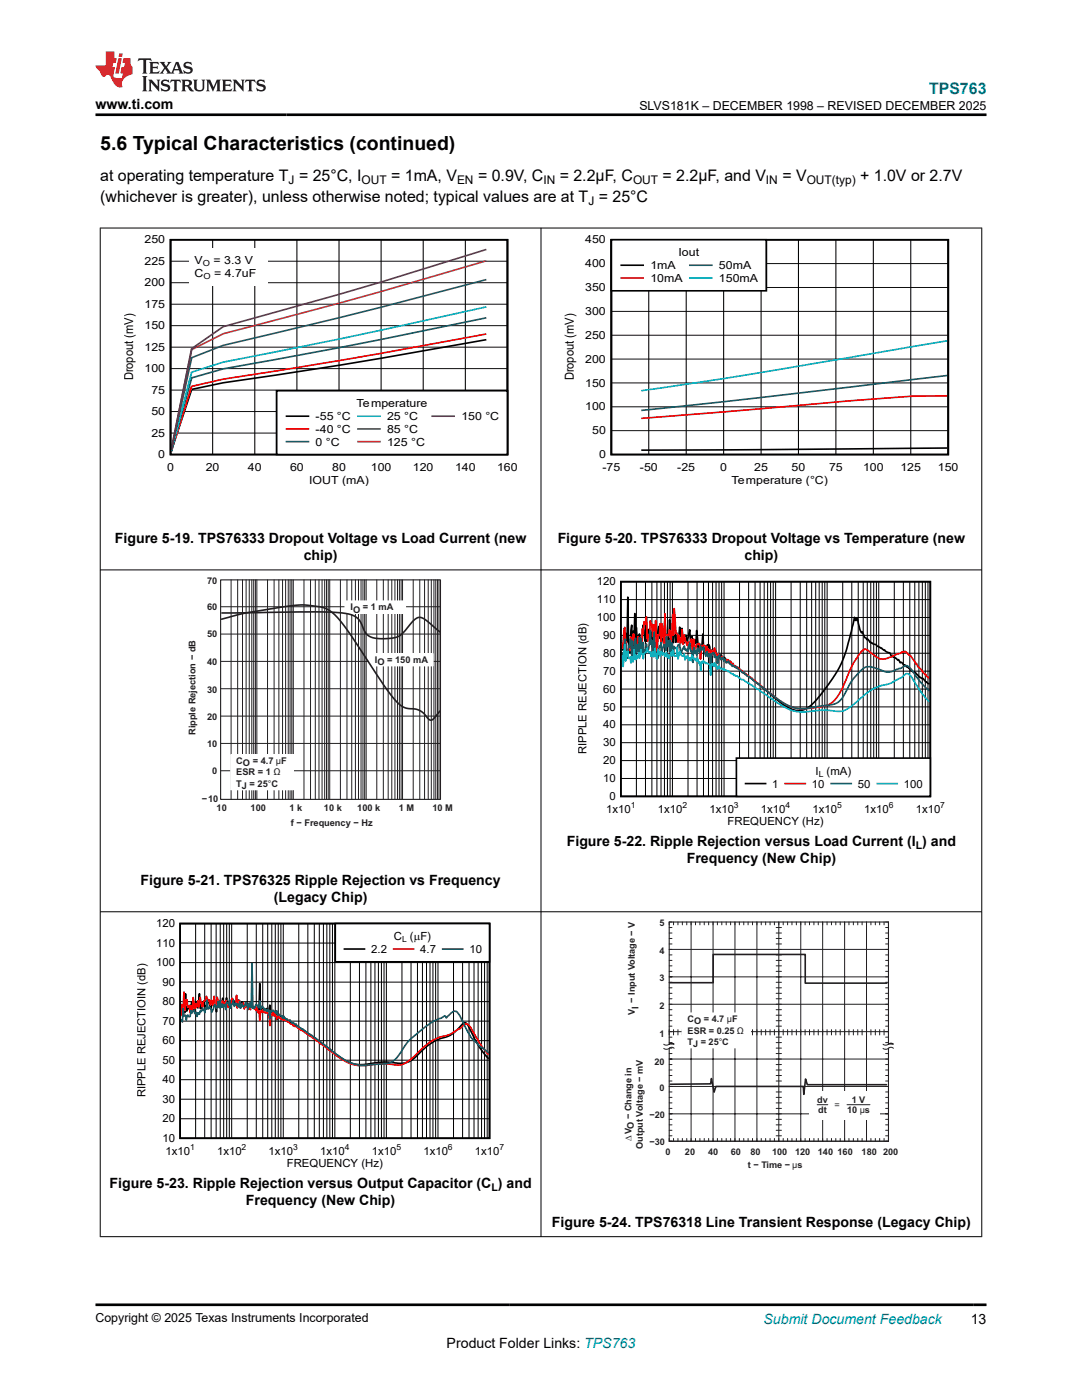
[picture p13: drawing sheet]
<svg xmlns="http://www.w3.org/2000/svg" width="216mm" height="279mm" viewBox="0 0 216 279" stroke-linecap="round" stroke-linejoin="round" font-family="sans-serif">
<defs><g id="words">
<text font-size="3.9" x="20" y="29.9">5.6 Typical Characteristics (continued)</text>
<text font-size="3.2" fill="#00f" x="185.4" y="18.7">TPS763</text>
<g font-size="3.2">
<text x="20" y="36.1">at operating temperature T = 25°C, I</text>
<text x="20" y="40.3">(whichever is greater), unless otherwise noted; typical values are at T = 25°C</text>
<text x="78" y="36.1">= 1mA, V</text>
<text x="95.4" y="36.1">= 0.9V, C</text>
<text x="111.7" y="36.1">= 2.2µF, C</text>
<text x="132.2" y="36.1">= 2.2μF, and V</text>
<text x="156.1" y="36.1">= V</text>
<text x="171.6" y="36.1">+ 1.0V or 2.7V</text>
</g>
<g font-size="2.8">
<text x="19" y="21.8">www.ti.com</text>
<text x="22.9" y="108.3">Figure 5-19. TPS76333 Dropout Voltage vs Load Current (new</text>
<text x="60.6" y="111.7">chip)</text>
<text x="111.3" y="108.3">Figure 5-20. TPS76333 Dropout Voltage vs Temperature (new</text>
<text x="148.6" y="111.7">chip)</text>
<text x="113.1" y="168.8">Figure 5-22. Ripple Rejection versus Load Current (I ) and</text>
<text x="137" y="172.2">Frequency (New Chip)</text>
<text x="28.1" y="176.6">Figure 5-21. TPS76325 Ripple Rejection vs Frequency</text>
<text x="54.6" y="180">(Legacy Chip)</text>
<text x="21.9" y="237">Figure 5-23. Ripple Rejection versus Output Capacitor (C ) and</text>
<text x="49.1" y="240.4">Frequency (New Chip)</text>
<text x="110.1" y="244.8">Figure 5-24. TPS76318 Line Transient Response (Legacy Chip)</text>
<text x="89.1" y="269">Product Folder Links: TPS763</text>
<text x="193.7" y="264.2">13</text>
</g>
<text font-size="2.8" fill="#00f" x="152.4" y="264.2">Submit Document Feedback</text>
<g font-size="2.5">
<text x="127.6" y="21.9">SLVS181K – DECEMBER 1998 – REVISED DECEMBER 2025</text>
<text x="26.6" y="75.9" transform="rotate(-90 26.6 75.9)">Dropout (mV)</text>
<text x="114.5" y="75.9" transform="rotate(-90 114.5 75.9)">Dropout (mV)</text>
<text x="19" y="263.9">Copyright © 2025 Texas Instruments Incorporated</text>
</g>
<g font-size="2.4">
<text x="57.6" y="36.7">J</text>
<text x="72.1" y="36.7">OUT</text>
<text x="91.2" y="36.7">EN</text>
<text x="108.4" y="36.7">IN</text>
<text x="117.4" y="40.9">J</text>
<text x="126.3" y="36.7">OUT</text>
<text x="152.8" y="36.7">IN</text>
<text x="161" y="36.7">OUT(typ)</text>
</g>
<g font-size="2.3">
<text x="117" y="150.5" transform="rotate(-90 117 150.5)">RIPPLE REJECTION (dB)</text>
<text x="29.1" y="219" transform="rotate(-90 29.1 219)">RIPPLE REJECTIOIN (dB)</text>
</g>
<g font-size="2.2">
<text x="28.8" y="52.9">225</text>
<text x="28.8" y="48.6">250</text>
<text x="38.8" y="52.8">V</text>
<text x="42.6" y="52.8">= 3.3 V</text>
<text x="116.8" y="53.3">400</text>
<text x="116.8" y="48.6">450</text>
<text x="129.8" y="53.7">1mA</text>
<text x="135.4" y="51.2">Io</text>
<text x="137.4" y="51.2">ut</text>
<text x="143.5" y="53.7">5</text>
<text x="144.8" y="53.7">0mA</text>
<text x="28.8" y="57.2">200</text>
<text x="38.8" y="55.3">C</text>
<text x="42.7" y="55.3">= 4.7uF</text>
<text x="116.8" y="58.1">350</text>
<text x="129.8" y="56.3">10mA</text>
<text x="143.5" y="56.3">1</text>
<text x="144.8" y="56.3">50mA</text>
<text x="28.8" y="65.7">150</text>
<text x="28.8" y="61.4">175</text>
<text x="116.8" y="62.9">300</text>
<text x="28.8" y="70">125</text>
<text x="116.8" y="67.6">250</text>
<text x="28.8" y="74.3">100</text>
<text x="116.8" y="77.1">150</text>
<text x="116.8" y="72.4">200</text>
<text x="30.2" y="82.9">50</text>
<text x="30.2" y="78.6">75</text>
<text x="63" y="83.8">-55 °</text>
<text x="68.2" y="83.8">C</text>
<text x="71.2" y="81.3">Tem</text>
<text x="76.1" y="81.3">perature</text>
<text x="77.2" y="83.8">25 °C</text>
<text x="92.1" y="83.8">1</text>
<text x="93.4" y="83.8">50 °C</text>
<text x="116.8" y="81.9">100</text>
<text x="30.2" y="87.2">25</text>
<text x="63" y="86.4">-40 °</text>
<text x="63" y="88.9">0 °C</text>
<text x="68.2" y="86.4">C</text>
<text x="77.2" y="86.4">85 °C</text>
<text x="77.2" y="88.9">125 °C</text>
<text x="118.2" y="86.7">50</text>
<text x="31.6" y="91.4">0</text>
<text x="33.4" y="94">0</text>
<text x="41.1" y="94">20</text>
<text x="49.5" y="94">40</text>
<text x="57.9" y="94">60</text>
<text x="66.3" y="94">80</text>
<text x="74" y="94">100</text>
<text x="82.4" y="94">120</text>
<text x="90.8" y="94">140</text>
<text x="99.2" y="94">160</text>
<text x="119.5" y="91.4">0</text>
<text x="120.2" y="94">-75</text>
<text x="127.7" y="94">-50</text>
<text x="135.1" y="94">-25</text>
<text x="143.7" y="94">0</text>
<text x="150.5" y="94">25</text>
<text x="158" y="94">50</text>
<text x="165.4" y="94">75</text>
<text x="172.2" y="94">100</text>
<text x="179.7" y="94">125</text>
<text x="187.1" y="94">150</text>
<text x="61.7" y="96.5">IOUT (mA)</text>
<text x="146" y="96.5">Temperature (°C)</text>
<text x="119.1" y="116.8">120</text>
<text x="119.1" y="124">100</text>
<text x="119.1" y="120.4">110</text>
<text x="120.4" y="131.1">80</text>
<text x="120.4" y="127.5">90</text>
<text x="120.4" y="134.7">70</text>
<text x="120.4" y="141.8">50</text>
<text x="120.4" y="138.2">60</text>
<text x="120.4" y="149">30</text>
<text x="120.4" y="145.4">40</text>
<text x="120.4" y="152.5">20</text>
<text x="162.7" y="154.6">I</text>
<text x="164.9" y="154.6">(</text>
<text x="165.7" y="154.6">mA)</text>
<text x="120.4" y="156.1">10</text>
<text x="121.6" y="159.7">0</text>
<text x="154.1" y="157.2">1</text>
<text x="162" y="157.2">1</text>
<text x="163.3" y="157.2">0</text>
<text x="171.2" y="157.2">5</text>
<text x="172.4" y="157.2">0</text>
<text x="180.4" y="157.2">1</text>
<text x="181.6" y="157.2">0</text>
<text x="182.9" y="157.2">0</text>
<text x="121" y="162.2">1x10</text>
<text x="131.3" y="162.2">1x10</text>
<text x="141.5" y="162.2">1x10</text>
<text x="145.2" y="164.7">FREQUENCY (Hz)</text>
<text x="151.8" y="162.2">1x10</text>
<text x="162.1" y="162.2">1x10</text>
<text x="172.4" y="162.2">1x10</text>
<text x="182.7" y="162.2">1x10</text>
<text x="31.2" y="185">120</text>
<text x="31.2" y="188.9">110</text>
<text x="74.1" y="190.2">2</text>
<text x="75.3" y="190.2">.</text>
<text x="76" y="190.2">2</text>
<text x="78.6" y="187.7">C</text>
<text x="81.8" y="187.7">(</text>
<text x="82.6" y="187.7">m</text>
<text x="83.9" y="190.2">4</text>
<text x="83.9" y="187.7">F</text>
<text x="85.1" y="190.2">.</text>
<text x="85.3" y="187.7">)</text>
<text x="85.8" y="190.2">7</text>
<text x="93.7" y="190.2">1</text>
<text x="94.9" y="190.2">0</text>
<text x="31.2" y="192.8">100</text>
<text x="32.4" y="196.7">90</text>
<text x="32.4" y="200.6">80</text>
<text x="32.4" y="208.4">60</text>
<text x="32.4" y="204.5">70</text>
<text x="32.4" y="212.3">50</text>
<text x="32.4" y="220.1">30</text>
<text x="32.4" y="216.2">40</text>
<text x="32.4" y="227.9">10</text>
<text x="32.4" y="224">20</text>
<text x="33" y="230.4">1x10</text>
<text x="43.3" y="230.4">1x10</text>
<text x="53.6" y="230.4">1x10</text>
<text x="57.2" y="233">FREQUENCY (Hz)</text>
<text x="63.9" y="230.4">1x10</text>
<text x="74.2" y="230.4">1x10</text>
<text x="84.5" y="230.4">1x10</text>
<text x="94.8" y="230.4">1x10</text>
</g>
<g font-size="2.1">
<text x="182.7" y="169.4">L</text>
<text x="98.1" y="237.6">L</text>
</g>
<g font-size="1.8" fill="#231e21">
<text x="41.3" y="116.5">70</text>
<text x="41.3" y="121.8">60</text>
<text x="69.9" y="121.8">I</text>
<text x="70.4" y="122.3">O</text>
<text x="72.4" y="121.8">= 1 mA</text>
<text x="41.3" y="127.2">50</text>
<text x="41.3" y="132.8">40</text>
<text x="74.8" y="132.3">I</text>
<text x="75.3" y="132.8">O</text>
<text x="77.3" y="132.3">= 150 mA</text>
<text x="41.3" y="138.2">30</text>
<text x="41.3" y="143.6">20</text>
<text x="39" y="146.7" transform="rotate(-90 39 146.7)">Ripple Rejection − dB</text>
<text x="41.3" y="149.1">10</text>
<text x="42.3" y="154.5">0</text>
<text x="47.1" y="152.5">C</text>
<text x="47.1" y="154.7">ESR = 1 Ω</text>
<text x="48.5" y="152.9">O</text>
<text x="50.4" y="152.5">= 4.7</text>
<text x="55.1" y="152.5">µ</text>
<text x="56.1" y="152.5">F</text>
<text x="40.3" y="160">−10</text>
<text x="43.2" y="161.9">10</text>
<text x="47.1" y="157">TJ</text>
<text x="49.8" y="157">= 25</text>
<text x="50" y="161.9">100</text>
<text x="53.4" y="157">°C</text>
<text x="57.8" y="161.9">1 k</text>
<text x="64.6" y="161.9">10 k</text>
<text x="71.3" y="161.9">100 k</text>
<text x="79.6" y="161.9">1 M</text>
<text x="86.3" y="161.9">10 M</text>
<text x="58" y="164.8">f − Frequency − Hz</text>
<text x="131.6" y="184.7">5</text>
<text x="131.6" y="190.4">4</text>
<text x="131.6" y="195.8">3</text>
<text x="126.7" y="202.6" transform="rotate(-90 126.7 202.6)">V − Input Voltage − V</text>
<text x="127.4" y="201.4" transform="rotate(-90 127.4 201.4)">I</text>
<text x="131.6" y="201.5">2</text>
<text x="131.6" y="206.9">1</text>
<text x="137.2" y="204">CO = 4.7 µF</text>
<text x="137.2" y="206.3">ESR = 0.25</text>
<text x="137.2" y="208.5">T</text>
<text x="138.3" y="209">J = 25°C</text>
<text x="147.1" y="206.3">Ω</text>
<text x="130.6" y="212.5">20</text>
<text x="131.6" y="217.7">0</text>
<text x="163.1" y="220.1">dv</text>
<text x="169.9" y="220.1">1 V</text>
<text x="126" y="227.8" transform="rotate(-90 126 227.8)">∆VO − Change in</text>
<text x="129.6" y="223">−20</text>
<text x="163.3" y="222.2">dt</text>
<text x="169" y="222.1">10 µs</text>
<text x="128.2" y="229.3" transform="rotate(-90 128.2 229.3)">Output Voltage − mV</text>
<text x="129.6" y="228.5">−30</text>
<text x="132.8" y="230.5">0</text>
<text x="136.7" y="230.5">20</text>
<text x="141.3" y="230.5">40</text>
<text x="145.8" y="230.5">60</text>
<text x="149.2" y="233.1">t − Time − µs</text>
<text x="149.7" y="230.5">80</text>
<text x="154.1" y="230.5">100</text>
<text x="158.7" y="230.5">120</text>
<text x="163.2" y="230.5">140</text>
<text x="167.1" y="230.5">160</text>
<text x="171.9" y="230.5">180 200</text>
</g>
<text font-size="1.8" fill="#2b292a" x="166.5" y="221.2">=</text>
<g font-size="1.7">
<text x="40.5" y="53.2">O</text>
<text x="40.6" y="55.6">O</text>
<text x="163.4" y="155">L</text>
<text x="125.9" y="161.3">1</text>
<text x="136.2" y="161.3">2</text>
<text x="146.5" y="161.3">3</text>
<text x="156.7" y="161.3">4</text>
<text x="167" y="161.3">5</text>
<text x="177.3" y="161.3">6</text>
<text x="187.6" y="161.3">7</text>
<text x="80.2" y="188">L</text>
<text x="37.9" y="229.5">1</text>
<text x="48.2" y="229.5">2</text>
<text x="58.5" y="229.5">3</text>
<text x="68.8" y="229.5">4</text>
<text x="79.1" y="229.5">5</text>
<text x="89.4" y="229.5">6</text>
<text x="99.7" y="229.5">7</text>
</g>
</g></defs>
<path d="M34 47.8h67.3v42.9h-67.3zM97 67.8a1190.6 1190.6 0 0 1-52.5 8.6l-6.3 1.3-4 12.4" fill="none" stroke="#000" stroke-width=".34"/>
<g fill="none" stroke="#000" stroke-width=".2">
<path d="M34 56.4h67.3M34 52.1h67.3M42.4 47.8v42.9M50.8 47.8v42.9M59.2 47.8v42.9M67.6 47.8v42.9M76 47.8v42.9M84.4 47.8v42.9M92.9 47.8v42.9M34 77.9h67.3M34 73.6h67.3M34 69.3h67.3"/>
<path d="M34 65h67.3M34 60.7h67.3M34 86.4h67.3M34 82.1h67.3"/>
</g>
<path d="M97 66.7a1291.5 1291.5 0 0 1-52.5 9l-6.3 1.4-4 13" fill="none" stroke="#f00" stroke-width=".34"/>
<path d="M97 63.4a1375.1 1375.1 0 0 1-52.5 10.2l-6.3 1.8-4 14.6" fill="none" stroke="#156" stroke-width=".34"/>
<path d="M97 61.2a1423.8 1423.8 0 0 1-52.5 11.1l-6.3 2-4 15.7" fill="none" stroke="#0bc" stroke-width=".34"/>
<path d="M97 55.8a1378.1 1378.1 0 0 1-52.5 13.1l-6.3 2.5-4 18.5" fill="none" stroke="#286b49" stroke-width=".34"/>
<path d="M97 52.1a1219.5 1219.5 0 0 1-52.5 14.5l-6.3 3.2-4 20" fill="none" stroke="#9e3a3a" stroke-width=".34"/>
<path d="M97 49.8a1142.7 1142.7 0 0 1-52.5 15.4l-6.3 4.4-4 20.1" fill="none" stroke="#68275f" stroke-width=".34"/>
<g fill="#fff">
<path d="M37.7 49.5h15.6v7.5h-15.6z" fill-rule="evenodd"/>
<path d="M55.2 78h46.1v12.7h-46.1z" fill-rule="evenodd"/>
</g>
<path d="M122 47.8h67.2v42.9h-67.2zM55.2 78h46.1v12.7h-46.1zM57.2 83.1h4.3M189 89.4l-61 .4" fill="none" stroke="#000" stroke-width=".34"/>
<path d="M189 79l-7.3 .1-53.7 4.4M57.2 85.6h4.3" fill="none" stroke="#f00" stroke-width=".34"/>
<path d="M189 74.9l-37.1 4.4-23.9 2.6M57.2 88.1h4.3" fill="none" stroke="#156" stroke-width=".34"/>
<path d="M189 68l-7.3 1.2a1457.9 1457.9 0 0 1-53.7 8.8M71.4 83.1h4.4" fill="none" stroke="#0bc" stroke-width=".34"/>
<path d="M71.4 85.6h4.4" fill="none" stroke="#286b49" stroke-width=".34"/>
<path d="M71.4 88.1h4.4" fill="none" stroke="#9e3a3a" stroke-width=".34"/>
<path d="M86.3 83.1h4.3" fill="none" stroke="#68275f" stroke-width=".34"/>
<g fill="none" stroke="#000" stroke-width=".2">
<path d="M122 57.4h67.2M122 52.6h67.2M129.5 47.8v42.9M136.9 47.8v42.9M144.4 47.8v42.9M151.9 47.8v42.9M159.3 47.8v42.9M166.8 47.8v42.9M174.3 47.8v42.9M181.7 47.8v42.9M122 76.4h67.2M122 71.7h67.2"/>
<path d="M122 66.9h67.2M122 62.1h67.2M122 85.9h67.2M122 81.2h67.2"/>
</g>
<path d="M122 47.8h30.9v10.2h-30.9z" fill-rule="evenodd" fill="#fff"/>
<path d="M122 47.8h30.9v10.2h-30.9zM124 52.9h4.3" fill="none" stroke="#000" stroke-width=".34"/>
<path d="M124 55.5h4.3" fill="none" stroke="#f00" stroke-width=".34"/>
<path d="M137.7 52.9h4.3" fill="none" stroke="#156" stroke-width=".34"/>
<path d="M137.7 55.5h4.3" fill="none" stroke="#0bc" stroke-width=".34"/>
<g fill="none" stroke="#231e21" stroke-width=".2">
<path d="M46.1 115.7v43.8M47.4 115.7v43.8M48.4 115.7v43.8M49.1 115.7v43.8M49.7 115.7v43.8M50.2 115.7v43.8M50.6 115.7v43.8M51 115.7v43.8M51.3 115.7v43.8M53.4 115.7v43.8M54.7 115.7v43.8M55.6 115.7v43.8"/>
<path d="M56.4 115.7v43.8M57 115.7v43.8M57.5 115.7v43.8M57.9 115.7v43.8M58.2 115.7v43.8M58.5 115.7v43.8M60.7 115.7v43.8M62 115.7v43.8M62.9 115.7v43.8M63.6 115.7v43.8M64.3 115.7v43.8M64.8 115.7v43.8"/>
<path d="M65.2 115.7v43.8M65.5 115.7v43.8M65.8 115.7v43.8M67.9 115.7v43.8M69.2 115.7v43.8M70.2 115.7v43.8M70.9 115.7v43.8M71.5 115.7v43.8M72 115.7v43.8M72.4 115.7v43.8M72.8 115.7v43.8M73.1 115.7v43.8"/>
<path d="M75.2 115.7v43.8M76.5 115.7v43.8M77.5 115.7v43.8M78.2 115.7v43.8M78.8 115.7v43.8M79.3 115.7v43.8M79.7 115.7v43.8M80 115.7v43.8M80.3 115.7v43.8M82.5 115.7v43.8M83.8 115.7v43.8M84.7 115.7v43.8"/>
<path d="M85.4 115.7v43.8M86.1 115.7v43.8M86.6 115.7v43.8M87 115.7v43.8M87.3 115.7v43.8M87.6 115.7v43.8M44 148.4h43.8M44 153.8h43.8"/>
</g>
<path d="M46 150.6h12.5v7h-12.5z" fill-rule="evenodd" fill="#fff"/>
<path d="M46 150.6h12.5v7h-12.5z" fill="none" stroke="#fff" stroke-width=".22"/>
<path d="M44 115.7h43.9v43.8h-43.9z" fill="none" stroke="#231e21" stroke-width=".22"/>
<path d="M44 126.5h43.8M44 121.1h43.8M44 132h43.8M44 137.4h43.8M44 142.9h43.8" fill="none" stroke="#231e21" stroke-width=".2"/>
<path d="M73.7 130.5h12.7v2.4h-12.7z" fill-rule="evenodd" fill="#fff"/>
<path d="M73.7 130.5h12.7v2.4h-12.7z" fill="none" stroke="#fff" stroke-width=".22"/>
<path d="M68.8 119.9h12.1v2.5h-12.1z" fill-rule="evenodd" fill="#fff"/>
<path d="M68.8 119.9h12.1v2.5h-12.1z" fill="none" stroke="#fff" stroke-width=".22"/>
<path d="M44.2 123.6l3.4-1 3.2-.6a61.2 61.2 0 0 1 10.3-1.2l1 .1a6.7 6.7 0 0 1 5.9 3.1l2.2 3.1 5.7 8.6a17.5 17.5 0 0 0 4.5 5.4l1.1 .3a4.2 4.2 0 0 1 4 2.1l.4 .2a3.4 3.4 0 0 0 1.8-1.7l.1-.1M44.3 122.3h2.2a333.7 333.7 0 0 1 21.7 0 4.3 4.3 0 0 1 3.7 1.8l.3 .7a3.3 3.3 0 0 0 3.8 2.7h.6a4.7 4.7 0 0 0 4.4-1.9l.7-.9a2.69 2.69 0 0 1 2.3-1.5l1.1 .6 2.7 2.3" fill="none" stroke="#231e21" stroke-width=".33"/>
<path d="M123.9 116.1h61.7v42.8h-61.7zM124 128.3l.2 1.4 .1-.2 .2-4 .3 4.4 .2-3.5 .1 1.7 .2-8.9 .1 9.4 .2 1.4 .1 .2 .4-5.4 .1 5.5 .2-4.3 .1 1.5 .2-5.1 .1 5.2 .2-2.4 .3 4.6 .1-2.7 .2-.6 .3 2.4 .5-4.2 .3 3.2h.1l.2-4.8 .1 4.9 .2-2.4 .4 2.4 .2-2 .2 .4 .1 2.7 .2 .2 .1-2.9h.2l.3 2.7 .5-4.1 .1 2.3 .2-1 .1 2.4 .3-1.7 .2 .1 .3-3.7 .3 4.2 .1-.4 .2 .6h.2l.1-4.1 .2 3.7 .3 .3 .1-.7 .2 1.3 .3-3.9 .2 3.8 .1-1.2 .2 1 .1 .1 .3-2.9 .2 1.9 .3-1.7 .4 2.9 .4-1.6 .1 1.3 .6-2.3 .2 2.2 .1 .1 .2-1 .1 5.2 .2-3.7 .2-.9 .3 .8 .1-2.6 .3 3.4 .3-.7 .2 2.7 .4-4.7 .2 3 .2 .5 .6-1.3 .1 .9 .2-.9 .1 .4 .2 3.5 .2-1.9 .3-.7 .1 .5 .2-1 .1 .5h.2l.3 1.7 .3-1 .6 .3 .3 .4 .2-.2 .4 .9 .3-.2 .2 .3 .2-.3 .1 .1 .2 .7 .1-.2 .3 .5h.2l.1-.1 .2 .4 .1-.2 .4 .1 .4 .7 .2-.1 .1 .3 .2-.1 .3 .5 1.4 .8 1.2 1.2 .6 .4 3.1 2.7 1.7 1.2a3.9 3.9 0 0 0 4.5 .5l.9-.7 1.1-1.1 2.6-3.5a22.1 22.1 0 0 0 4-9.5l.8-3.3 .2 .6h.1l.2-.5 .6 2.4 .3 .6 .2-.2 .4 1.1 .3 .1 .2 .4 .1-.2 .5 .7 1.2 .4 .3 .4 .7 .4 .1-.1 .5 .5 .1-.1 .2 .3 .9 .3 .3 .6 .2-.1 .1 .4 .2-.1 .8 .7 .1-.2 .3 .7 .3-.1 .5 .6 .1-.1 1.4 1.2 .3 .3 .2-.2 1.5 1.4a.7 .7 0 0 1 .8 .7l.8 .4" fill="none" stroke="#000" stroke-width=".33"/>
<g fill="none" stroke="#000" stroke-width=".2">
<path d="M123.9 119.7h61.7M127 116.1v42.8M128.8 116.1v42.8M130.1 116.1v42.8M131.1 116.1v42.8M131.9 116.1v42.8M132.6 116.1v42.8M133.2 116.1v42.8M133.7 116.1v42.8M134.2 116.1v42.8M137.3 116.1v42.8M139.1 116.1v42.8"/>
<path d="M140.4 116.1v42.8M141.4 116.1v42.8M142.2 116.1v42.8M142.9 116.1v42.8M143.5 116.1v42.8M144 116.1v42.8M144.5 116.1v42.8M147.6 116.1v42.8M149.4 116.1v42.8M150.7 116.1v42.8M151.7 116.1v42.8M152.5 116.1v42.8"/>
<path d="M153.2 116.1v42.8M153.8 116.1v42.8M154.3 116.1v42.8M154.8 116.1v42.8M157.9 116.1v42.8M159.7 116.1v42.8M161 116.1v42.8M162 116.1v42.8M162.8 116.1v42.8M163.5 116.1v42.8M164.1 116.1v42.8M164.6 116.1v42.8"/>
<path d="M165 116.1v42.8M168.2 116.1v42.8M170 116.1v42.8M171.2 116.1v42.8M172.2 116.1v42.8M173.1 116.1v42.8M173.8 116.1v42.8M174.3 116.1v42.8M174.9 116.1v42.8M175.3 116.1v42.8M178.4 116.1v42.8M180.3 116.1v42.8"/>
<path d="M181.5 116.1v42.8M182.5 116.1v42.8M183.4 116.1v42.8M184 116.1v42.8M184.6 116.1v42.8M185.2 116.1v42.8M123.9 137.5h61.7M123.9 133.9h61.7M123.9 130.4h61.7M123.9 126.8h61.7M123.9 123.2h61.7M123.9 155.4h61.7"/>
<path d="M123.9 151.8h61.7M123.9 148.2h61.7M123.9 144.7h61.7M123.9 141.1h61.7"/>
</g>
<path d="M124 128.3l.3 1.1 .4-4.2a17.3 17.3 0 0 0 .6 5.4l.3-1.9 .1 1.2 .2-2.8 .3 1.9 .2-2.5 .1 .1 .2 2.8 .1 .3 .3-.8 .2-1.8 .1 .8 .2-.4 .1 2 .2-1.5 .2 1.6 .1-4.2 .2 1.1 .1-2.4 .2 .5h.1l.2-1.5 .1 4.4 .2 .5 .1-1.4 .2 1 .1-3.7 .2 .9 .2-.3 .1 2.5 .2-2.3h.1l.2 3.2 .1-4.1 .2 7h.1l.2-4.1 .2 .3 .3-2.5 .1 3.8 .2-3.8 .4 3.9 .2-5.9 .1 7.1 .3-3 .2 .2h.2l.1-1.1 .3 2.5 .3-5.6 .2 4.1 .1-5.2 .4 4.9 .1-.2 .3 2 .2-1.5 .3 1.7 .1-.3 .2-2.5 .1 2.9h.2l.1-1.8 .5 1.9 .2 .2 .1-.6 .2 .3 .1-.4 .2 1.1 .1-1.7 .3 3.6 .2-3.6 .3 2 .5-1 .1 .1 .2-.2 .1 .3 .2 2.9 .1-2.8 .2 .6 .3-.7 .2 1 .1-.9 .2 1.5 .1-1.3 .2 1.1 .1-.6 .2 .7 .1-.4 .2 2.8 .2-2.9 .1 1 .2-.6 .1 .1 .2-.9 .4 1.4 .2 1.2 .1-1.4 .2 .4a.37 .37 0 0 0 .6 .1l.5 .8h.1l.3-.2 .2 .6 .1-.5 .2 .7 .2-.4 .1 .1 .2 .3h.3l.1 .5h.3l.2 .3 .3 .1a.64 .64 0 0 1 .6 .5l.2 .2 .1-.1 .2 .3 .3 .1 .1 .3 .5 .1 .5 .5h.1l1.3 1.1 .6 .4 1.1 1 2.7 2.1 1.9 1.1 1.4 .4 1.1 .2 3.5-.4a4.7 4.7 0 0 0 4.3-3.1l.6-1.2a22.5 22.5 0 0 1 3.6-6.8l.2-.1a.72 .72 0 0 1 1.2 0l.1 .1a4.7 4.7 0 0 0 2.8 1.5l.8-.1 2-.9 .8-.1 .1-.3h.5l.1-.2 .7 .6a4 4 0 0 1 1.5 2l.2-.1a1.32 1.32 0 0 0 .7 1l1 1.2h.1l.8 .9" fill="none" stroke="#f00" stroke-width=".33"/>
<path d="M124 132.4l.2-2.1 .1 1.5 .2-.8 .2-3.4 .3 3.1 .3 .7 .1-2.6 .2 .3 .1-1.5 .2 .1 .2 3.1 .1-2.8 .2 3.1 .1-.2 .2-3 .1-.5 .2 2.9 .1-1.6 .2 .1 .1 1.4 .2-3 .1 3.2 .2-3 .3 3.3 .2-2.5 .1 2.4 .2-.9 .1 .7 .2-1.9 .3 1.4 .1-.5 .3-3.5 .2 2.7 .2-.8 .3 2.1 .1-3.7 .2 3.6 .6 1.6 .2-1.9 .1-.6 .2 .3 .1-1 .2 2 .4-1.6 .3 1.3 .2-2.9 .1 2h.2l.2-1.1 .1 2.2 .2-2.3 .1 2.2 .2-1.7 .3 2 .1-1.3 .4 .4 .1-.2 .2 .7 .1-1.2 .3-.2 .3 2.2 .3-1.3 .2 .1 .1-.6 .2 .8 .2-.2 .1 .4 .2-.3 .1 .4 .3-1.7 .3 1.8 .2-.1 .1 2.2 .4-3 .1 1.1 .2-.3 .1 .7 .2-1.2 .1-.1 .3 .9 .2-1.4 .1 .8 .2-.3 .1 .3 .2-.6 .5 1.9 .1-1 .2 .1 .1 1 .3-.7 .2 2.1 .3-2.2 .2 .1 .1-.1 .2 .9 .1-.5 .2 .6 .1-.3 .2 1.4 .3-1.6 .1 .1 .2 .8 .2-.4 .1 .2 .2-.3 .1 .7 .2-.4 .1 .1 .2 .7 .4-.4 .4 .7 .1-.1 .3 .5 .2-.2 .3 .3h.3l.9 .9h.2l.1 .3 .3-.1 .7 .7 .4 .2 1.1 1 .8 .4 2.7 2.3 2.8 1.9 1.4 .5 1.6 .2 4.9-.6a3.9 3.9 0 0 0 4-2.8 11.3 11.3 0 0 1 4-4.9 9.2 9.2 0 0 1 4 1 4.9 4.9 0 0 0 2.7-.7l.4-.1a1.08 1.08 0 0 1 1.9 .2l2 2.8 1.7 1.6" fill="none" stroke="#156" stroke-width=".33"/>
<path d="M124 131.6l.2-.7 .1 2.1 .4-4.4 .1 3.4 .3-2 .2 .1 .1 1.3h.2l.1-.3 .2 1.2 .2-1.3 .1 1 .2 .1 .1-2.5 .3 2.1 .2-.9 .1 .6 .3-1.2 .2 1.2 .3-1.8 .5 1.9 .1-1.2 .5-.1 .1-.8 .3 .9 .3-.3 .2 1 .3-.9 .2 1h.1l.2-1.7 .3 2 .1 .1 .2-2 .5 1.4 .1-.8 .3 .7 .2-.6 .3 .8 .1-.1 .2-.7 .1 1 .2-.5 .2 .7 .4-1.3 .2 .8 .1-1.2 .3 1.3h.5l.2-1.8 .1 2.3 .3-1.4 .5 .8 .3 .1 .1-.5 .2 1.2 .2-.7 .1 .4 .2-.5 .3 .9 .3-.6 .1 .7 .2-1.2 .3 .8 .2-.1 .1 .4 .2-.4 .1 .6 .2-.7 .3 1.1 .1-.3 .2 1.7 .1-1.4 .2-.4 .1 .3 .2-.4 .2 .4 .1-.2 .2 .4 .1-.2 .6 .3 .2 2.2 .2-2.3 .1 .2 .2-.2 .1 .5 .2-.7 .1 .7 .2-.3 .3 .9 .3-.7 .3 .5h.3l.2 .3 .1-.3 .2 .4 .1-.1 .6 .4 .2-.1 .3 .4 .5 .1 .1 .3 .2-.1 .1 .2h.3l.7 .4a.49 .49 0 0 0 .6 .3l7.1 4.9 2.3 1.2 2 .4 4.5-.4 1.8 .1a4.3 4.3 0 0 0 4.4-1.2l3.2-2.7 1.4-.8 1.1-.3a7.1 7.1 0 0 0 3.4-1.4l.4-.2a1.06 1.06 0 0 1 1.7-.4l2.2 3.3 1.7 2" fill="none" stroke="#0bc" stroke-width=".33"/>
<path d="M146.9 151.3h38.7v7.6h-38.7z" fill-rule="evenodd" fill="#fff"/>
<path d="M146.9 151.3h38.7v7.6h-38.7zM148.8 156.4h4M35.9 184.3h61.8v42.9h-61.8zM36.1 202.1l.1 .3 .2-1.8 .2 .2 .3 1.3 .1-3.8 .2 3.5 .1-.1 .2-.5 .1 .1 .3-.7 .2 1 .2-1.6 .1 1.6 .2-1.4 .1 1.7 .5-1.9 .3 1.2 .3-2.9 .2 3h.1l.3-1.4 .2 .8 .1-.9 .2 1.1 .1-.1 .2 .3 .3-1.6 .5 1.6h.1l.2-1 .3-.2 .1 .9 .2-.4 .1 .1 .2 1.4 .1-2 .4 .6 .1-.2 .2 .5 .3-.5 .1-1.1 .2 1.4 .1-.4 .2 .2 .1-.2 .2-1.1 .3 1.7 .3-.3 .2-.8 .3 .6 .1-1 .2 1.1 .1-.6 .2 .5 .3-1 .2 1.9 .1-1.6 .3 .5 .2 1.1 .3-1.3 .1 .8 .7-.1 .3 .3 .1-.5 .3 1 .2-1.2 .1 .7 .2-1 .2 1.2h.4l.2 .3 .1-.7 .2 .7 .1-.5 .2 .7 .1-5.3 .2 5.6 .3-.7 .3 .6 .2-.3 .3 .2 .1-.4 .2 .1h.3l.1-.8 .2 1.4a.48 .48 0 0 1 .6 .4l.3-.2 .2 .1 .1 1.2 .3-1.1 .5 .7 .2-.3 .4 .4 .2-.1 .6 .6 .5 .1 .1 .3 .2-.1 .1 .4 .2-.1 1.1 .6a.54 .54 0 0 0 .6 .4l1.4 1h.1l6 4.6 2.2 1.2 1.9 .4 4.9-.6 2.1 .2a4.7 4.7 0 0 0 4.8-1.9l2-1.7 2.4-1.3a6.6 6.6 0 0 0 4.3-2.8l.4-.3a2.67 2.67 0 0 1 1.3 1.7l.3 .7a16.9 16.9 0 0 0 3.2 4.8" fill="none" stroke="#000" stroke-width=".33"/>
<path d="M156.7 156.4h4M36.1 201.2l.1-.8 .2 2.4 .3-4.8 .2 3.6 .3-2.1 .1 .1 .2 1.4h.1l.2-.3 .1 1.3 .2-1.4 .2 1.1 .1 .1 .2-2.7 .3 2.2 .1-1 .2 .7 .3-1.3 .1 1.3 .4-2 .4 2.1 .2-1.2 .3-.3 .1 .1 .2-.9 .3 1 .3-.3 .2 1.1 .3-1 .1 1.1 .2-.1 .1-1.8 .3 2.2 .2 .2 .1-2.2 .5 1.5 .2-.9 .3 .7 .1-.5 .3 .8 .2-.1 .1-.8 .2 1.1 .1-.6 .2 .8 .5-1.4 .1 .9 .2-1.3 .3 1.3 .3-.1 .2 .2 .1-2 .2 2.5 .3-1.5 .4 .9 .3 .1 .2-.5 .1 1.3 .2-.8 .2 .4 .1-.5 .3 1 .3-.7 .2 .7 .1-1.2 .4 .8 .1-.1 .2 .4 .1-.4 .2 .7 .1-.8 .3 1.2 .2-.4 .1 2 .3-2 .2 .3 .2-.4 .1 .4 .2-.2 .1 .4a.41 .41 0 0 1 .6 .2l.2-.1 .1 2.4 .2-2.4 .2 .2 .1-.3 .2 .5 .1-.7 .2 .8 .1-.4 .3 1 .3-.7 .4 .5 .1 .1 .2-.1 .1 .3 .2-.3 .1 .4 .2-.1 .6 .5 .2-.2 .3 .5 .4 .1 .2 .3 .1-.1 .2 .2a.59 .59 0 0 1 .8 .5h.1a.46 .46 0 0 0 .6 .3l7.1 5.3 2.3 1.3 1.1 .4 1.1 .1 3.9-.4 2.1 .1a4 4 0 0 0 4.3-1.2l3.4-3.1 1.1-.7 1.4-.5a6.7 6.7 0 0 0 3.4-1.5l.5-.3a1.59 1.59 0 0 1 1.2-.7 9.4 9.4 0 0 1 2 3l1.1 1.6 1.2 1.5" fill="none" stroke="#f00" stroke-width=".33"/>
<path d="M165.9 156.4h4M36.1 203.9l.1-.3 .2 .4 .2-2.8 .1 1.5 .2 .1 .1-.2 .2 1 .3-1 .1 .3h.3l.2-1.2 .2 .5 .4-.6 .2 .7h.1l.2-.3 .1 .9 .2-.8 .3 .3 .2-.7 .1 .2 .2-.2 .1-.5 .2 .4h.1l.2 .5 .1-1 .2 .3 .1-1.8 .2 1.8 .3-.5 .5 1.1 .6-1.6 .3 .8 .3-1.4 .3 1.4 .2-1.6 .1 1.3 .2 .2 .1-.7 .2 .6 .3-.5 .1 1 .2-1.5 .1 .2 .2-.1 .2 .6 .1-1.2 .2 1.7 .1-.6 .3-.2 .2-.8 .1 1.3 .4-.7 .1 .4 .2-.3 .1 .7 .3-1.1 .2 1.3 .3-.8 .3 .6 .1-.3h.2l.2-.6 .1 .7 .2-.3 .1 .9 .2-1.2h.1l.2 .9 .1-.1 .2-8.7 .2 8.9 .1-.3 .2 .3 .3-.8h.1l.3 .7 .2-.1 .1-1.3 .2 1.7 .3-.6 .3 .3 .2 .6 .1-.4 .3 .5h.2l.1-.4 .3 2 .2-1.7 .2 .2 .3-.3 .6 .7 .1-.6 .2 .9 .3-.2 .2 .2 .4 .1 .2 .6 .1-.5 .5 .8 .1-.3 .5 .5 .2-.3 .4 .7 .2-.1 .3 .3h.3l.1 .4 1 .6 .1-.1 3.7 2.7 3.1 2.4 2.6 1.6 1.3 .4 1.1 .2 3.8-.2a3.9 3.9 0 0 0 4-2.3 17.2 17.2 0 0 1 5-5.2l.6-.4a6.7 6.7 0 0 1 2.6-1.3l.6-.5 .3 .5 .8-.8a1.03 1.03 0 0 1 1.4-.4l.8 1.1a13.9 13.9 0 0 0 2.8 4.7l.9 1 .9 .5 .9 .9" fill="none" stroke="#156" stroke-width=".33"/>
<path d="M175 156.4h4" fill="none" stroke="#0bc" stroke-width=".33"/>
<g fill="none" stroke="#000" stroke-width=".2">
<path d="M35.9 199.9h61.8M35.9 196h61.8M35.9 192.1h61.8M35.9 188.2h61.8M39 184.3v42.9M40.8 184.3v42.9M42.1 184.3v42.9M43.1 184.3v42.9M43.9 184.3v42.9M44.6 184.3v42.9M45.2 184.3v42.9M45.8 184.3v42.9"/>
<path d="M46.2 184.3v42.9M49.3 184.3v42.9M51.1 184.3v42.9M52.4 184.3v42.9M53.4 184.3v42.9M54.2 184.3v42.9M54.9 184.3v42.9M55.5 184.3v42.9M56 184.3v42.9M56.5 184.3v42.9M59.6 184.3v42.9M61.4 184.3v42.9"/>
<path d="M62.7 184.3v42.9M63.7 184.3v42.9M64.5 184.3v42.9M65.2 184.3v42.9M65.8 184.3v42.9M66.3 184.3v42.9M66.8 184.3v42.9M69.9 184.3v42.9M71.7 184.3v42.9M73 184.3v42.9M74 184.3v42.9M74.8 184.3v42.9"/>
<path d="M75.5 184.3v42.9M76.1 184.3v42.9M76.6 184.3v42.9M77.1 184.3v42.9M80.2 184.3v42.9M82 184.3v42.9M83.3 184.3v42.9M84.3 184.3v42.9M85.1 184.3v42.9M85.8 184.3v42.9M86.4 184.3v42.9M86.9 184.3v42.9"/>
<path d="M87.4 184.3v42.9M90.5 184.3v42.9M92.3 184.3v42.9M93.6 184.3v42.9M94.6 184.3v42.9M95.4 184.3v42.9M96.1 184.3v42.9M96.7 184.3v42.9M97.2 184.3v42.9M35.9 219.4h61.8M35.9 215.5h61.8M35.9 211.6h61.8"/>
<path d="M35.9 207.7h61.8M35.9 203.8h61.8M35.9 223.3h61.8"/>
</g>
<path d="M66.9 184.3h30.8v7.7h-30.8z" fill-rule="evenodd" fill="#fff"/>
<path d="M66.9 184.3h30.8v7.7h-30.8zM68.7 189.4h4" fill="none" stroke="#000" stroke-width=".33"/>
<path d="M78.5 189.4h4" fill="none" stroke="#f00" stroke-width=".33"/>
<path d="M88.3 189.4h4" fill="none" stroke="#156" stroke-width=".33"/>
<path d="M133.5 184h43.8v43.8h-43.8z" fill="none" stroke="#231e21" stroke-width=".22"/>
<g fill="none" stroke="#231e21" stroke-width=".2">
<path d="M133.5 195h43.8M133.5 196h.6M133.5 197.1h.6M133.5 198.2h.6M133.5 199.3h.6M133.5 189.5h.6M133.5 190.6h.6M133.5 191.7h.6M133.5 192.8h.6M133.5 193.9h.6M133.5 185.1h.6M133.5 186.2h.6"/>
<path d="M133.5 187.3h.6M133.5 188.4h.6M134.1 184h-.6v.6M134.4 184v.6M135.3 184v.6M136.2 184v.6M137 184v.6M137.9 184v43.8M138.8 184v.6M139.7 184v.6M140.5 184v.6M141.4 184v.6"/>
<path d="M142.3 184v43.8M143.1 184v.6M144 184v.6M144.9 184v.6M145.8 184v.6M146.7 184v43.8M147.5 184v.6M148.4 184v.6M149.3 184v.6M150.2 184v.6M151 184v43.8M151.9 184v.6"/>
<path d="M152.8 184v.6M153.7 184v.6M154.5 184v.6M154.9 196h1M154.9 197.1h1M154.9 198.2h1M154.9 199.3h1M154.9 190.6h1M154.9 191.7h1M154.9 192.8h1M154.9 193.9h1M154.9 185.1h1"/>
<path d="M154.9 186.2h1M154.9 187.3h1M154.9 188.4h1M154.9 189.5h1M155.4 184v43.8M156.3 184v.6M157.2 184v.6M158 184v.6M158.9 184v.6M159.8 184v43.8M160.6 184v.6M161.5 184v.6"/>
<path d="M162.4 184v.6M163.3 184v.6M164.2 184v43.8M165 184v.6M165.9 184v.6M166.8 184v.6M167.7 184v.6M168.5 184v43.8M169.4 184v.6M170.3 184v.6M171.2 184v.6M172 184v.6"/>
<path d="M172.9 184v43.8M173.8 184v.6M174.7 184v.6M175.5 184v.6M176.4 184v.6M176.7 196h.6M176.7 197.1h.6M176.7 198.2h.6M176.7 199.3h.6M176.7 189.5h.6M176.7 190.6h.6M176.7 191.7h.6"/>
<path d="M176.7 192.8h.6M176.7 193.9h.6M176.7 184h.6v.6M176.7 185.1h.6M176.7 186.2h.6M176.7 187.3h.6M176.7 188.4h.6M133.5 216.8h43.8M133.5 211.4h43.8M133.5 217.9h.6M133.5 219h.6M133.5 212.5h.6"/>
<path d="M133.5 213.5h.6M133.5 214.6h.6M133.5 215.7h.6M133.5 205.9h.6M133.5 207h.6M133.5 208.1h.6M133.5 209.2h.6M133.5 210.3h.6M133.5 200.4h.6M133.5 201.5h.6M133.5 202.6h.6M133.5 203.7h.6"/>
<path d="M133.5 204.8h.6M133.5 205.5v1M134.4 205.5v1M135.3 205.5v1M136.2 205.5v1M137 205.5v1M138.8 205.5v1M139.6 205.5v1M140.5 205.5v1M141.4 205.5v1M143.1 205.5v1M144 205.5v1"/>
<path d="M144.9 205.5v1M145.8 205.5v1M147.5 205.5v1M148.4 205.5v1M149.3 205.5v1M150.2 205.5v1M151.9 205.5v1M152.8 205.5v1M153.7 205.5v1M154.5 205.5v1M154.9 217.9h1M154.9 219h1"/>
<path d="M154.9 212.5h1M154.9 213.5h1M154.9 214.6h1M154.9 215.7h1M154.9 207h1M154.9 208.1h1M154.9 209.2h1M154.9 210.3h1M154.9 200.4h1M154.9 201.5h1M154.9 202.6h1M154.9 203.7h1"/>
<path d="M154.9 204.8h1M156.3 205.5v1M157.2 205.5v1M158 205.5v1M158.9 205.5v1M160.6 205.5v1M161.5 205.5v1M162.4 205.5v1M163.3 205.5v1M165 205.5v1M165.9 205.5v1M166.8 205.5v1"/>
<path d="M167.7 205.5v1M169.4 205.5v1M170.3 205.5v1M171.2 205.5v1M172 205.5v1M173.8 205.5v1M174.7 205.5v1M175.5 205.5v1M176.4 205.5v1M176.7 217.9h.6M176.7 219h.6M176.7 212.5h.6"/>
<path d="M176.7 213.5h.6M176.7 214.6h.6M176.7 215.7h.6M176.7 205.9h.6M176.7 207h.6M176.7 208.1h.6M176.7 209.2h.6M176.7 210.3h.6M176.7 200.4h.6M176.7 201.5h.6M176.7 202.6h.6M176.7 203.7h.6"/>
<path d="M176.7 204.8h.6M177.3 205.5v1M133.5 227.2v.6h43.8v-.6M133.5 222.3h43.8M133.5 223.4h.6M133.5 224.5h.6M133.5 225.6h.6M133.5 226.7h.6M133.5 220.1h.6M133.5 221.2h.6M134.4 227.2v.6M135.3 227.2v.6"/>
<path d="M136.2 227.2v.6M137 227.2v.6M138.8 227.2v.6M139.7 227.2v.6M140.5 227.2v.6M141.4 227.2v.6M143.1 227.2v.6M144 227.2v.6M144.9 227.2v.6M145.8 227.2v.6M147.5 227.2v.6M148.4 227.2v.6"/>
<path d="M149.3 227.2v.6M150.2 227.2v.6M151.9 227.2v.6M152.8 227.2v.6M153.7 227.2v.6M154.5 227.2v.6M154.9 223.4h1M154.9 224.5h1M154.9 225.6h1M154.9 226.7h1M154.9 220.1h1M154.9 221.2h1"/>
<path d="M156.3 227.2v.6M157.2 227.2v.6M158 227.2v.6M158.9 227.2v.6M160.6 227.2v.6M161.5 227.2v.6M162.4 227.2v.6M163.3 227.2v.6M165 227.2v.6M165.9 227.2v.6M166.8 227.2v.6M167.7 227.2v.6"/>
<path d="M169.4 227.2v.6M170.3 227.2v.6M171.2 227.2v.6M172 227.2v.6M173.8 227.2v.6M174.7 227.2v.6M175.5 227.2v.6M176.4 227.2v.6M176.7 223.4h.6M176.7 224.5h.6M176.7 225.6h.6M176.7 226.7h.6"/>
<path d="M176.7 220.1h.6M176.7 221.2h.6"/>
</g>
<path d="M133 208.6l.7-.3 .1 .7-.8 .4z" fill-rule="evenodd" fill="#fff"/>
<path d="M133.6 208.3l-.6 .3-.6-.2M133.6 208.3l.5-.1 .4 .2zM134.5 209.2a.88 .88 0 0 0-1.2 .2h-.5l-.4-.2" fill="none" stroke="#231e21" stroke-width=".2"/>
<path d="M176.6 208.6l.9-.2 .1 .6-1 .4z" fill-rule="evenodd" fill="#fff"/>
<path d="M133.5 200.4h43.8M133.5 205.9h43.8M177.3 208.3l-.5 .3-.6-.2M177.3 208.3l.6-.1 .4 .2zM178.3 209.2a.88 .88 0 0 0-1.3 .2h-.5l-.3-.2" fill="none" stroke="#231e21" stroke-width=".2"/>
<path d="M133.6 196.1h8.7v-5.6h18.4v5.7h16.3M133.8 216.4l8-.1 .2-1.1 .5 2.8 .3-1.2h17.5l.1 1.6 .3-3.1 .4 1.2h15.8" fill="none" stroke="#231e21" stroke-width=".32"/>
<path d="M136.1 202.2h13.6v6.9h-13.6z" fill-rule="evenodd" fill="#fff"/>
<path d="M136.1 202.2h13.6v6.9h-13.6z" fill="none" stroke="#fff" stroke-width=".22"/>
<path d="M161.5 217.7h14v5.7h-14z" fill-rule="evenodd" fill="#fff"/>
<path d="M133.5 189.5h43.8M163.1 220.5h2.1M169 220.5h4.6" fill="none" stroke="#231e21" stroke-width=".2"/>
<path d="M19.9 45.5h176.1M20 45.4v201.5M107.9 45.4v201.5M195.9 45.4v201.5M19.9 113.7h176.1M19.9 182h176.1M19.9 246.8h176.1" fill="none" stroke="#000" stroke-width=".2"/>
<path d="M27.7 11.6l-.2 .6 .5-.2h.6v.1v2.2l-.2 .4h1l-.2-.4v-2.2v-.1h.5l.5 .2-.1-.6zM29.8 12.4l.2 .3v1.6l-.2 .4h1.9l.1-.6a1.08 1.08 0 0 1-1.3 .2v-.7h.6l.4 .2v-.7l-.4 .2h-.6v-.5l.2-.2a1 1 0 0 1 1 .3l-.1-.5zM31.8 12.4l1 1.1-1 1.2h.9l-.2-.2 .4-.8 .5 .8-.2 .2h1.6l-.2-.2 .1-.5h1l.1 .5-.1 .2h.9l-.2-.4-.8-1.9h-.5l-1 2.1-.8-1.1 .9-1h-.8l.2 .2-.5 .6-.3-.6 .1-.2zM35.2 12.8l.4 1h-.8zM36.8 12.5a.65 .65 0 0 0-.2 .7 .65 .65 0 0 0 .6 .5l.7 .1 .1 .3a.79 .79 0 0 1-.7 .4 .79 .79 0 0 1-.7-.5l.1 .7 .2-.1a.93 .93 0 0 0 1.1 0 .93 .93 0 0 0 .4-.9 1.46 1.46 0 0 0-1.2-.6l-.1-.3a1.09 1.09 0 0 1 1.2 .2l-.2-.6-.1 .1-.6-.2zM28.4 15.2l.2 .4v2.2l-.2 .4h1l-.2-.4v-2.2l.2-.4zM29.6 15.9l.2 .4v1.5l-.2 .4h.8l-.3-.4v-1.3l1.7 1.8v-2l.2-.4h-.8l.2 .2 .1 1.1-1.2-1.3zM32.3 16a.65 .65 0 0 0-.2 .8 .65 .65 0 0 0 .7 .4l.6 .2 .1 .2a.79 .79 0 0 1-.7 .4 .79 .79 0 0 1-.7-.5l.1 .7 .2-.1a.93 .93 0 0 0 1.1 .1 .93 .93 0 0 0 .4-1 1.46 1.46 0 0 0-1.2-.5l-.1-.4a1.09 1.09 0 0 1 1.2 .2l-.2-.6-.1 .1-.6-.1zM34.1 15.9l-.1 .6a.63 .63 0 0 1 .7-.3l.1 1.6-.3 .4h1l-.2-.4v-1.6a.66 .66 0 0 1 .8 .3l-.1-.6zM36.2 15.9l.2 .4v1.5l-.2 .4h.9l-.2-.2v-.7h.5l.1 .2a.79 .79 0 0 0 1.2 .6l-1-.9a.61 .61 0 0 0 .6-.6 .61 .61 0 0 0-.5-.7zM36.9 16.2h.2a.47 .47 0 0 1 .5 .1 .47 .47 0 0 1 .1 .5l-.2 .1-.6 .1zM38.5 15.9l.2 .2a2.27 2.27 0 0 0 .4 2 1.04 1.04 0 0 0 1.7-.7v-1.3l.2-.2h-.8l.2 .4v1.1a.6 .6 0 0 1-.6 .6 .6 .6 0 0 1-.6-.6v-1.1l.3-.4zM41.1 15.9l.2 .4v1.5l-.2 .4h.7l-.2-.4v-1.4l.9 1.9 .8-1.9v1.4l-.2 .4h1l-.3-.4v-1.5l.3-.4h-.8l-.7 1.5-.7-1.5zM44.3 15.9l.2 .4v1.5l-.2 .4h1.9l.1-.6a1.09 1.09 0 0 1-1.3 .2v-.7h.6l.4 .2v-.6l-.4 .2h-.6v-.6l.2-.1a1.01 1.01 0 0 1 1 .3l-.1-.6zM46.4 15.9l.3 .4v1.5l-.3 .4h.8l-.2-.4v-1.3l1.6 1.8v-2l.2-.4h-.7l.2 .2v1.1l-1.2-1.3zM49 15.9l-.1 .6a.63 .63 0 0 1 .8-.3v1.6l-.3 .4h1l-.2-.4v-1.6a.66 .66 0 0 1 .8 .3l-.1-.6zM51.4 16a.65 .65 0 0 0-.2 .8 .65 .65 0 0 0 .6 .4l.6 .2 .2 .2a.79 .79 0 0 1-.8 .4 .79 .79 0 0 1-.6-.5l.1 .7 .2-.1a.93 .93 0 0 0 1 .1 .93 .93 0 0 0 .5-1 1.46 1.46 0 0 0-1.3-.5l-.1-.4a1.09 1.09 0 0 1 1.3 .2l-.2-.6-.2 .1-.5-.1z" fill="#231f20"/>
<path d="M21.1 10.3v2.7h-2.1l.1 .4 .9 1a.95 .95 0 0 0 .9 .9 .59 .59 0 0 1 .6-.4 .59 .59 0 0 1 .5 .3l.4 .8a1.59 1.59 0 0 0 2.1 1.4 1.61 1.61 0 0 1 1-2.3l1-.3-.1-1.5a1.59 1.59 0 0 1-.4-1.7h-1.4l-.2 .9h.5l-.1 .9h-.5l-.2 .9v.3l.4 .1-.2 .9h-.6a.73 .73 0 0 1-1.1-.7l.3-1.5h-.5l.2-.9h.5l.2-.9h-.5v-1.3zM23.6 11.6l-.6 3.1h.7l.6-3.1zM23.8 10.7l-.1 .6h.7l.1-.6z" fill="#ed1c24"/>
<path d="M19 22.9h177.8M19 260.4h177.8" fill="none" stroke="#000" stroke-width=".53"/>
<use href="#words"/>
</svg>
